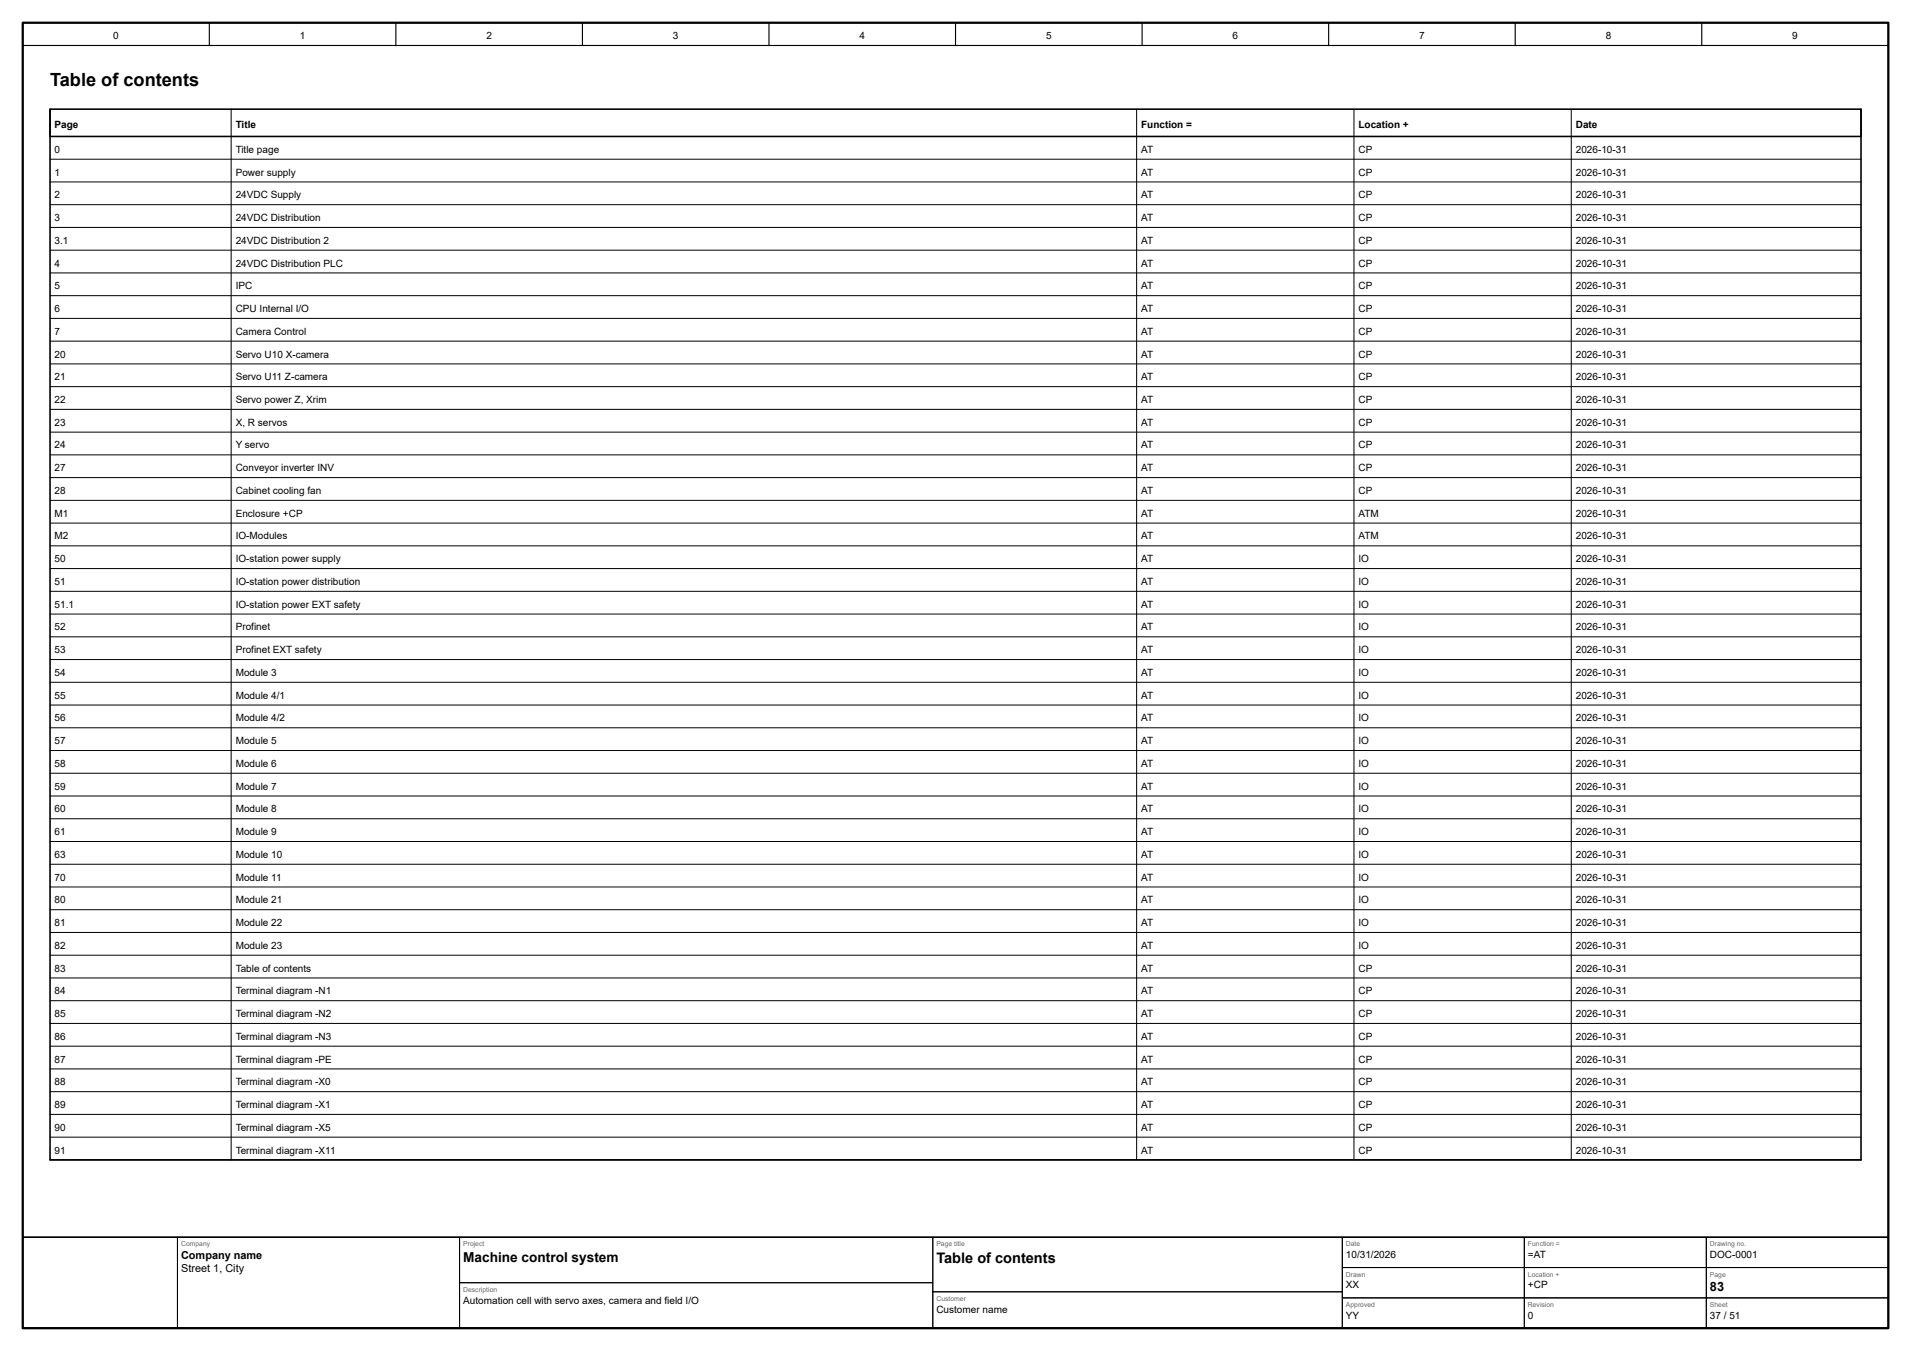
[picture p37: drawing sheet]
<svg xmlns="http://www.w3.org/2000/svg" width="420mm" height="297mm" viewBox="0 0 420 297" stroke-linecap="round" stroke-linejoin="round" font-family="sans-serif">
<defs><g id="words">
<text font-size="4" x="11" y="19">Table of contents</text>
<text font-size="3.2" x="205.8" y="277.6">Table of contents</text>
<text font-size="3" x="101.8" y="277.4">Machine control system</text>
<text font-size="2.8" x="375.8" y="283.9">83</text>
<g font-size="2.4">
<text x="39.8" y="276.8">Company name</text>
<text x="39.8" y="279.6">Street 1, City</text>
</g>
<g font-size="2.2">
<text x="24.9" y="8.6">0</text>
<text x="65.9" y="8.6">1</text>
<text x="106.9" y="8.6">2</text>
<text x="147.9" y="8.6">3</text>
<text x="188.9" y="8.6">4</text>
<text x="229.9" y="8.6">5</text>
<text x="270.9" y="8.6">6</text>
<text x="311.9" y="8.6">7</text>
<text x="352.9" y="8.6">8</text>
<text x="393.9" y="8.6">9</text>
<text x="12" y="28.2">Page</text>
<text x="51.8" y="28.2">Title</text>
<text x="250.8" y="28.2">Function =</text>
<text x="298.6" y="28.2">Location +</text>
<text x="346.3" y="28.2">Date</text>
<text x="12" y="33.6">0</text>
<text x="51.8" y="33.6">Title page</text>
<text x="250.8" y="33.6">AT</text>
<text x="298.6" y="33.6">CP</text>
<text x="346.3" y="33.6">2026-10-31</text>
<text x="12" y="38.6">1</text>
<text x="51.8" y="38.6">Power supply</text>
<text x="250.8" y="38.6">AT</text>
<text x="298.6" y="38.6">CP</text>
<text x="346.3" y="38.6">2026-10-31</text>
<text x="12" y="43.6">2</text>
<text x="51.8" y="43.6">24VDC Supply</text>
<text x="250.8" y="43.6">AT</text>
<text x="298.6" y="43.6">CP</text>
<text x="346.3" y="43.6">2026-10-31</text>
<text x="12" y="48.6">3</text>
<text x="12" y="53.6">3.1</text>
<text x="51.8" y="48.6">24VDC Distribution</text>
<text x="51.8" y="53.6">24VDC Distribution 2</text>
<text x="250.8" y="48.6">AT</text>
<text x="250.8" y="53.6">AT</text>
<text x="298.6" y="48.6">CP</text>
<text x="298.6" y="53.6">CP</text>
<text x="346.3" y="48.6">2026-10-31</text>
<text x="346.3" y="53.6">2026-10-31</text>
<text x="12" y="58.6">4</text>
<text x="51.8" y="58.6">24VDC Distribution PLC</text>
<text x="250.8" y="58.6">AT</text>
<text x="298.6" y="58.6">CP</text>
<text x="346.3" y="58.6">2026-10-31</text>
<text x="12" y="63.6">5</text>
<text x="51.8" y="63.6">IPC</text>
<text x="250.8" y="63.6">AT</text>
<text x="298.6" y="63.6">CP</text>
<text x="346.3" y="63.6">2026-10-31</text>
<text x="12" y="68.6">6</text>
<text x="51.8" y="68.6">CPU Internal I/O</text>
<text x="250.8" y="68.6">AT</text>
<text x="298.6" y="68.6">CP</text>
<text x="346.3" y="68.6">2026-10-31</text>
<text x="12" y="73.6">7</text>
<text x="51.8" y="73.6">Camera Control</text>
<text x="250.8" y="73.6">AT</text>
<text x="298.6" y="73.6">CP</text>
<text x="346.3" y="73.6">2026-10-31</text>
<text x="12" y="78.6">20</text>
<text x="12" y="83.6">21</text>
<text x="51.8" y="78.6">Servo U10 X-camera</text>
<text x="51.8" y="83.6">Servo U11 Z-camera</text>
<text x="250.8" y="78.6">AT</text>
<text x="250.8" y="83.6">AT</text>
<text x="298.6" y="78.6">CP</text>
<text x="298.6" y="83.6">CP</text>
<text x="346.3" y="78.6">2026-10-31</text>
<text x="346.3" y="83.6">2026-10-31</text>
<text x="12" y="88.6">22</text>
<text x="51.8" y="88.6">Servo power Z, Xrim</text>
<text x="250.8" y="88.6">AT</text>
<text x="298.6" y="88.6">CP</text>
<text x="346.3" y="88.6">2026-10-31</text>
<text x="12" y="93.6">23</text>
<text x="51.8" y="93.6">X, R servos</text>
<text x="250.8" y="93.6">AT</text>
<text x="298.6" y="93.6">CP</text>
<text x="346.3" y="93.6">2026-10-31</text>
<text x="12" y="98.6">24</text>
<text x="51.8" y="98.6">Y servo</text>
<text x="250.8" y="98.6">AT</text>
<text x="298.6" y="98.6">CP</text>
<text x="346.3" y="98.6">2026-10-31</text>
<text x="12" y="103.6">27</text>
<text x="51.8" y="103.6">Conveyor inverter INV</text>
<text x="250.8" y="103.6">AT</text>
<text x="298.6" y="103.6">CP</text>
<text x="346.3" y="103.6">2026-10-31</text>
<text x="12" y="108.6">28</text>
<text x="12" y="113.6">M1</text>
<text x="51.8" y="108.6">Cabinet cooling fan</text>
<text x="51.8" y="113.6">Enclosure +CP</text>
<text x="250.8" y="108.6">AT</text>
<text x="250.8" y="113.6">AT</text>
<text x="298.6" y="108.6">CP</text>
<text x="298.6" y="113.6">ATM</text>
<text x="346.3" y="108.6">2026-10-31</text>
<text x="346.3" y="113.6">2026-10-31</text>
<text x="12" y="118.6">M2</text>
<text x="51.8" y="118.6">IO-Modules</text>
<text x="250.8" y="118.6">AT</text>
<text x="298.6" y="118.6">ATM</text>
<text x="346.3" y="118.6">2026-10-31</text>
<text x="12" y="123.6">50</text>
<text x="51.8" y="123.6">IO-station power supply</text>
<text x="250.8" y="123.6">AT</text>
<text x="298.6" y="123.6">IO</text>
<text x="346.3" y="123.6">2026-10-31</text>
<text x="12" y="128.6">51</text>
<text x="51.8" y="128.6">IO-station power distribution</text>
<text x="250.8" y="128.6">AT</text>
<text x="298.6" y="128.6">IO</text>
<text x="346.3" y="128.6">2026-10-31</text>
<text x="12" y="133.6">51.1</text>
<text x="51.8" y="133.6">IO-station power EXT safety</text>
<text x="250.8" y="133.6">AT</text>
<text x="298.6" y="133.6">IO</text>
<text x="346.3" y="133.6">2026-10-31</text>
<text x="12" y="138.6">52</text>
<text x="12" y="143.6">53</text>
<text x="51.8" y="138.6">Profinet</text>
<text x="51.8" y="143.6">Profinet EXT safety</text>
<text x="250.8" y="138.6">AT</text>
<text x="250.8" y="143.6">AT</text>
<text x="298.6" y="138.6">IO</text>
<text x="298.6" y="143.6">IO</text>
<text x="346.3" y="138.6">2026-10-31</text>
<text x="346.3" y="143.6">2026-10-31</text>
<text x="12" y="148.6">54</text>
<text x="51.8" y="148.6">Module 3</text>
<text x="250.8" y="148.6">AT</text>
<text x="298.6" y="148.6">IO</text>
<text x="346.3" y="148.6">2026-10-31</text>
<text x="12" y="153.6">55</text>
<text x="51.8" y="153.6">Module 4/1</text>
<text x="250.8" y="153.6">AT</text>
<text x="298.6" y="153.6">IO</text>
<text x="346.3" y="153.6">2026-10-31</text>
<text x="12" y="158.6">56</text>
<text x="51.8" y="158.6">Module 4/2</text>
<text x="250.8" y="158.6">AT</text>
<text x="298.6" y="158.6">IO</text>
<text x="346.3" y="158.6">2026-10-31</text>
<text x="12" y="163.6">57</text>
<text x="51.8" y="163.6">Module 5</text>
<text x="250.8" y="163.6">AT</text>
<text x="298.6" y="163.6">IO</text>
<text x="346.3" y="163.6">2026-10-31</text>
<text x="12" y="168.6">58</text>
<text x="12" y="173.6">59</text>
<text x="51.8" y="168.6">Module 6</text>
<text x="51.8" y="173.6">Module 7</text>
<text x="250.8" y="168.6">AT</text>
<text x="250.8" y="173.6">AT</text>
<text x="298.6" y="168.6">IO</text>
<text x="298.6" y="173.6">IO</text>
<text x="346.3" y="168.6">2026-10-31</text>
<text x="346.3" y="173.6">2026-10-31</text>
<text x="12" y="178.6">60</text>
<text x="51.8" y="178.6">Module 8</text>
<text x="250.8" y="178.6">AT</text>
<text x="298.6" y="178.6">IO</text>
<text x="346.3" y="178.6">2026-10-31</text>
<text x="12" y="183.6">61</text>
<text x="51.8" y="183.6">Module 9</text>
<text x="250.8" y="183.6">AT</text>
<text x="298.6" y="183.6">IO</text>
<text x="346.3" y="183.6">2026-10-31</text>
<text x="12" y="188.6">63</text>
<text x="51.8" y="188.6">Module 10</text>
<text x="250.8" y="188.6">AT</text>
<text x="298.6" y="188.6">IO</text>
<text x="346.3" y="188.6">2026-10-31</text>
<text x="12" y="193.6">70</text>
<text x="51.8" y="193.6">Module 11</text>
<text x="250.8" y="193.6">AT</text>
<text x="298.6" y="193.6">IO</text>
<text x="346.3" y="193.6">2026-10-31</text>
<text x="12" y="198.6">80</text>
<text x="12" y="203.6">81</text>
<text x="51.8" y="198.6">Module 21</text>
<text x="51.8" y="203.6">Module 22</text>
<text x="250.8" y="198.6">AT</text>
<text x="250.8" y="203.6">AT</text>
<text x="298.6" y="198.6">IO</text>
<text x="298.6" y="203.6">IO</text>
<text x="346.3" y="198.6">2026-10-31</text>
<text x="346.3" y="203.6">2026-10-31</text>
<text x="12" y="208.6">82</text>
<text x="51.8" y="208.6">Module 23</text>
<text x="250.8" y="208.6">AT</text>
<text x="298.6" y="208.6">IO</text>
<text x="346.3" y="208.6">2026-10-31</text>
<text x="12" y="213.6">83</text>
<text x="51.8" y="213.6">Table of contents</text>
<text x="250.8" y="213.6">AT</text>
<text x="298.6" y="213.6">CP</text>
<text x="346.3" y="213.6">2026-10-31</text>
<text x="12" y="218.6">84</text>
<text x="51.8" y="218.6">Terminal diagram -N1</text>
<text x="250.8" y="218.6">AT</text>
<text x="298.6" y="218.6">CP</text>
<text x="346.3" y="218.6">2026-10-31</text>
<text x="12" y="223.6">85</text>
<text x="51.8" y="223.6">Terminal diagram -N2</text>
<text x="250.8" y="223.6">AT</text>
<text x="298.6" y="223.6">CP</text>
<text x="346.3" y="223.6">2026-10-31</text>
<text x="12" y="228.6">86</text>
<text x="12" y="233.6">87</text>
<text x="51.8" y="228.6">Terminal diagram -N3</text>
<text x="51.8" y="233.6">Terminal diagram -PE</text>
<text x="250.8" y="228.6">AT</text>
<text x="250.8" y="233.6">AT</text>
<text x="298.6" y="228.6">CP</text>
<text x="298.6" y="233.6">CP</text>
<text x="346.3" y="228.6">2026-10-31</text>
<text x="346.3" y="233.6">2026-10-31</text>
<text x="12" y="238.6">88</text>
<text x="51.8" y="238.6">Terminal diagram -X0</text>
<text x="250.8" y="238.6">AT</text>
<text x="298.6" y="238.6">CP</text>
<text x="346.3" y="238.6">2026-10-31</text>
<text x="12" y="243.6">89</text>
<text x="51.8" y="243.6">Terminal diagram -X1</text>
<text x="250.8" y="243.6">AT</text>
<text x="298.6" y="243.6">CP</text>
<text x="346.3" y="243.6">2026-10-31</text>
<text x="12" y="248.6">90</text>
<text x="51.8" y="248.6">Terminal diagram -X5</text>
<text x="250.8" y="248.6">AT</text>
<text x="298.6" y="248.6">CP</text>
<text x="346.3" y="248.6">2026-10-31</text>
<text x="12" y="253.6">91</text>
<text x="51.8" y="253.6">Terminal diagram -X11</text>
<text x="250.8" y="253.6">AT</text>
<text x="298.6" y="253.6">CP</text>
<text x="346.3" y="253.6">2026-10-31</text>
<text x="295.8" y="276.6">10/31/2026</text>
<text x="335.8" y="276.6">=AT</text>
<text x="375.8" y="276.6">DOC-0001</text>
<text x="101.8" y="286.6">Automation cell with servo axes, camera and field I/O</text>
<text x="295.8" y="283.3">XX</text>
<text x="335.8" y="283.3">+CP</text>
<text x="205.8" y="288.6">Customer name</text>
<text x="295.8" y="289.9">YY</text>
<text x="335.8" y="289.9">0</text>
<text x="375.8" y="289.9">37 / 51</text>
</g>
<g font-size="1.5" fill="#666">
<text x="39.8" y="274">Company</text>
<text x="101.8" y="274">Project</text>
<text x="205.8" y="274">Page title</text>
<text x="295.8" y="274">Date</text>
<text x="335.8" y="274">Function =</text>
<text x="375.8" y="274">Drawing no.</text>
<text x="295.8" y="280.7">Drawn</text>
<text x="335.8" y="280.7">Location +</text>
<text x="375.8" y="280.7">Page</text>
<text x="101.8" y="284">Description</text>
<text x="205.8" y="286">Customer</text>
<text x="295.8" y="287.3">Approved</text>
<text x="335.8" y="287.3">Revision</text>
<text x="375.8" y="287.3">Sheet</text>
</g>
</g></defs>
<path d="M5 5h410v287h-410z" fill="none" stroke="#000" stroke-width=".5"/>
<path d="M5 10h410M46 5v5M87 5v5M128 5v5M169 5v5M210 5v5M251 5v5M292 5v5M333 5v5M374 5v5" fill="none" stroke="#000" stroke-width=".25"/>
<path d="M11 24h398v6h-398zM11 24v231h398v-231M5 272h410" fill="none" stroke="#000" stroke-width=".35"/>
<g fill="none" stroke="#000" stroke-width=".22">
<path d="M11 35h398M50.8 24v231M249.8 24v231M297.6 24v231M345.3 24v231M11 40h398M11 45h398M11 50h398M11 55h398M11 60h398M11 65h398M11 70h398"/>
<path d="M11 75h398M11 80h398M11 85h398M11 90h398M11 95h398M11 100h398M11 105h398M11 110h398M11 115h398M11 120h398M11 125h398M11 130h398"/>
<path d="M11 135h398M11 140h398M11 145h398M11 150h398M11 155h398M11 160h398M11 165h398M11 170h398M11 175h398M11 180h398M11 185h398M11 190h398"/>
<path d="M11 195h398M11 200h398M11 205h398M11 210h398M11 215h398M11 220h398M11 225h398M11 230h398M11 235h398M11 240h398M11 245h398M11 250h398"/>
<path d="M11 255h398M5 272h34v20h-34zM39 272h62v20h-62zM101 272h104v10h-104zM205 272h90v12h-90zM295 272h40v6.7h-40zM295 278.7h40v6.6h-40zM335 272h40v6.7h-40zM335 278.7h40v6.6h-40zM375 272h40v6.7h-40zM375 278.7h40v6.6h-40zM101 282h104v10h-104z"/>
<path d="M205 284h90v8h-90zM295 285.3h40v6.7h-40zM335 285.3h40v6.7h-40zM375 285.3h40v6.7h-40z"/>
</g>
<use href="#words"/>
</svg>
